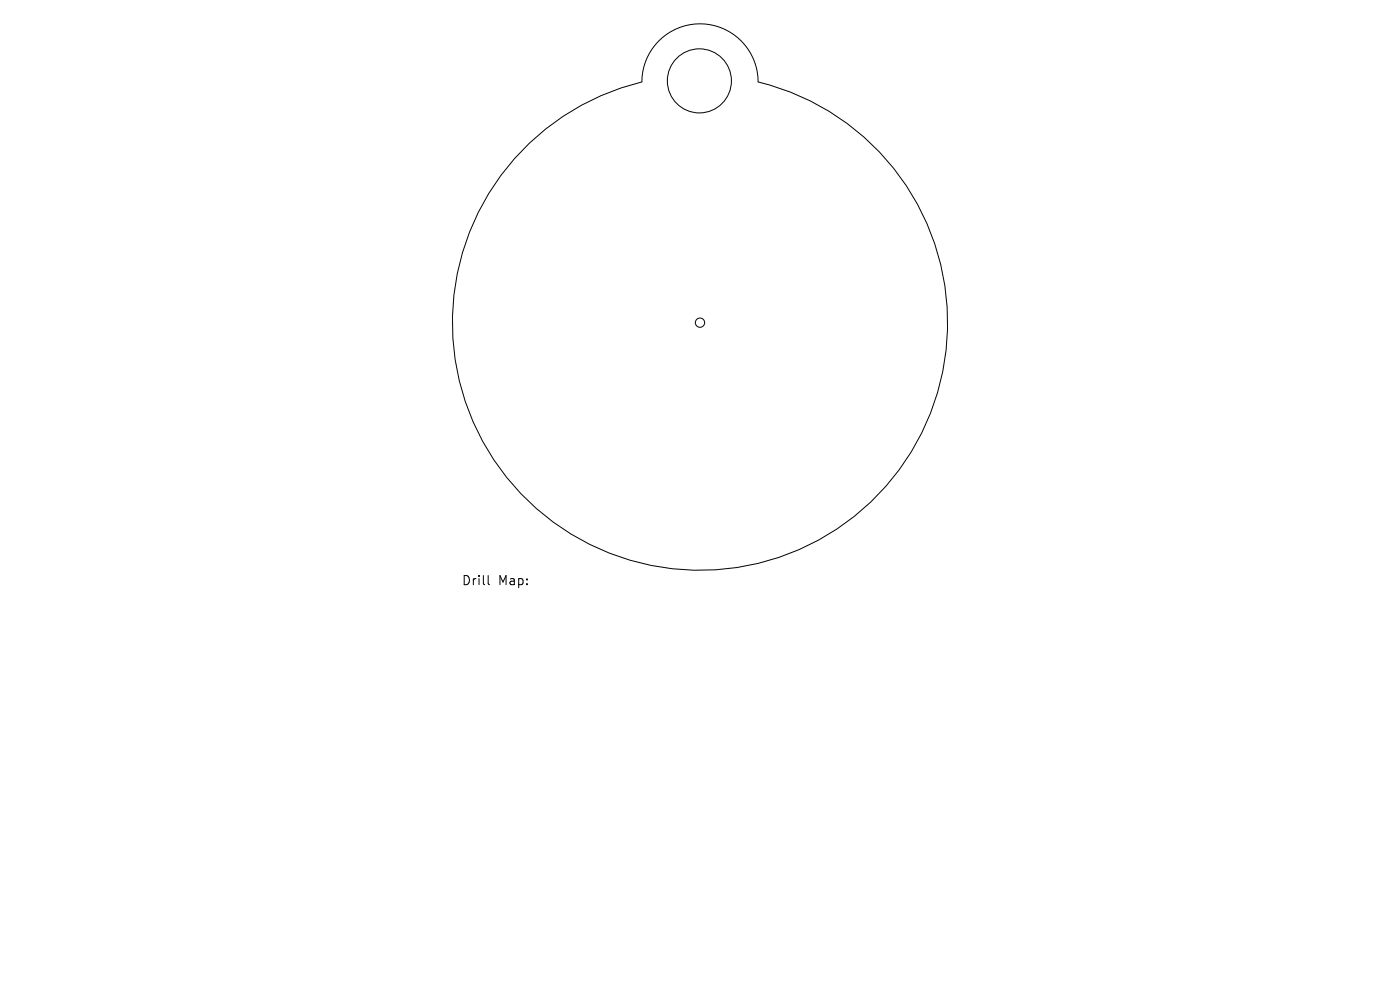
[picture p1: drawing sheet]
<svg xmlns="http://www.w3.org/2000/svg" width="297mm" height="210mm" viewBox="0 0 297 210" stroke-linecap="round" stroke-linejoin="round" font-family="sans-serif">
<defs><g id="words">
<g font-size="2.7">
<text x="97.9" y="124.4">Drill</text>
<text x="105.7" y="124.4">Map:</text>
</g>
</g></defs>
<g fill="none" stroke="#000" stroke-width=".21">
<path d="M112.3 30.4a52.5 52.5 0 0 1 23.9-13 12.3 12.3 0 0 1 12.3-12.4 12.3 12.3 0 0 1 12.3 12.4 52.5 52.5 0 0 1 35.5 72.9 52.5 52.5 0 0 1-78.3 20.9 52.5 52.5 0 0 1-5.7-80.8zM103.6 122.1v1.7l.2 .2"/>
<circle cx="148.4" cy="17.2" r="6.8"/>
<circle cx="148.5" cy="68.4" r=".99"/>
</g>
<use href="#words"/>
</svg>
